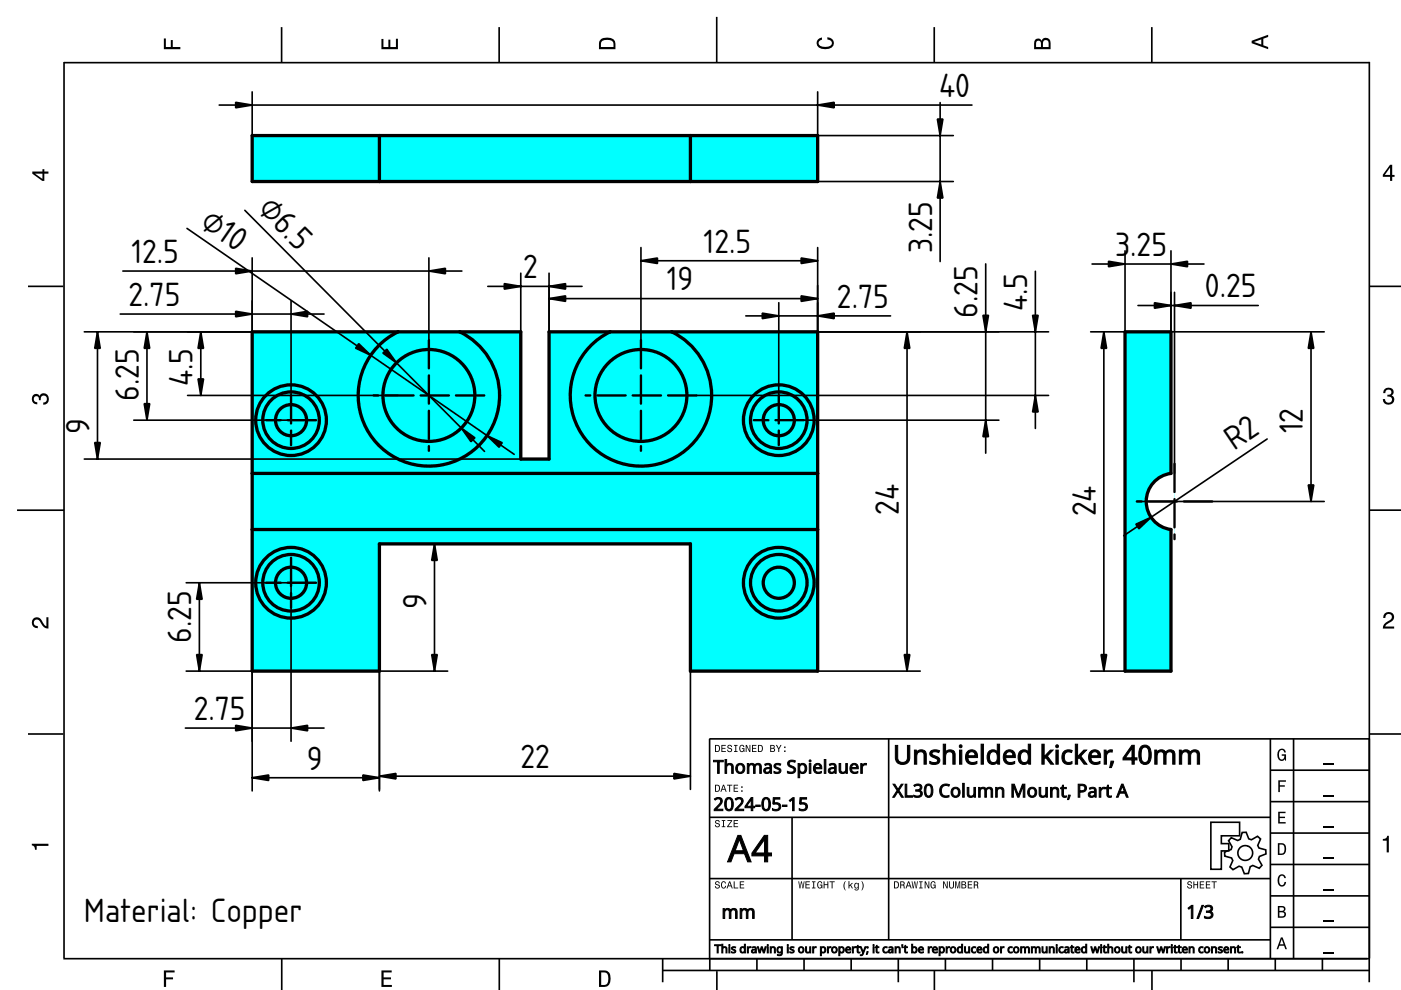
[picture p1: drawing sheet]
<svg xmlns="http://www.w3.org/2000/svg" width="297mm" height="210mm" viewBox="0 0 297 210" stroke-linecap="round" stroke-linejoin="round" font-family="sans-serif">
<defs><g id="words">
<g font-size="6.7">
<text x="199.1" y="20.6">40</text>
<text x="42.2" y="48" transform="rotate(35 42.2 48)">⌀10</text>
<text x="54.4" y="44.6" transform="rotate(45 54.4 44.6)">⌀6.5</text>
<text x="149.2" y="53.6">12.5</text>
<text x="197.6" y="53.7" transform="rotate(-90 197.6 53.7)">3.25</text>
<text x="27.9" y="55.7">12.5</text>
<text x="110.9" y="59">2</text>
<text x="236.4" y="54.3">3</text>
<text x="239.6" y="54.3">.25</text>
<text x="27.3" y="64.9">2.75</text>
<text x="141.3" y="61.6">19</text>
<text x="177.5" y="65.3">2.75</text>
<text x="217.8" y="66" transform="rotate(-90 217.8 66)">4.5</text>
<text x="255.5" y="63.1">0.25</text>
<text x="207.3" y="67.4" transform="rotate(-90 207.3 67.4)">6.25</text>
<text x="40.8" y="81.9" transform="rotate(-90 40.8 81.9)">4.5</text>
<text x="29.4" y="84.9" transform="rotate(-90 29.4 84.9)">6.25</text>
<text x="18.9" y="92" transform="rotate(-90 18.9 92)">9</text>
<text x="261.7" y="95.7" transform="rotate(-34 261.7 95.7)">R2</text>
<text x="276.2" y="91.9" transform="rotate(-90 276.2 91.9)">12</text>
<text x="190.6" y="109.1" transform="rotate(-90 190.6 109.1)">24</text>
<text x="232.3" y="109.5" transform="rotate(-90 232.3 109.5)">24</text>
<text x="90.4" y="129.2" transform="rotate(-90 90.4 129.2)">9</text>
<text x="40.5" y="136.3" transform="rotate(-90 40.5 136.3)">6.25</text>
<text x="41.1" y="152.6">2.75</text>
<text x="65" y="163.2">9</text>
<text x="110.3" y="162.8">22</text>
<text x="17.8" y="195.5">Material: Copper</text>
</g>
</g></defs>
<g fill="none" stroke="#000" stroke-width=".35">
<path d="M13.6 13.3h276.8M13.6 13.1v190M59.7 5.7v7.6M105.8 5.7v7.6M152 3.6v9.7M198.1 5.7v7.6M244.2 5.7v7.6M290.3 13.1v195.2M5.9 60.7h7.5M290.4 60.7h6.7M3.6 108.2h10M290.4 108.2h6.7"/>
<path d="M5.9 155.6h7.5M150.4 156.7h140M150.4 156.7v46.6M188.4 156.6v42.7M269.3 156.6v46.7M274.3 156.6v46.7M290.4 155.6h6.7M150.4 173.3h119M167.9 173.3v26M269.3 176.6h21.1M269.3 170h21.1M269.3 163.3h21.1"/>
<path d="M150.4 199.3h119M150.4 186.3h119M250.4 186.3v13M269.3 196.6h21.1M269.3 189.9h21.1M269.3 183.3h21.1M13.4 203.3h277M59.7 203.3v6.7M105.9 203.3v6.7M140.5 205.8h149.9M140.5 203.3v5M150.5 203.3v2.5"/>
<path d="M152 205.9v4.1M160.5 203.3v2.5M170.5 203.3v2.5M180.5 203.3v2.5M190.5 203.3v5M198.1 205.7v4.3M200.4 203.3v2.5M210.4 203.3v2.5M220.4 203.3v2.5M230.4 203.3v2.5M240.4 203.3v5M244.2 205.7v4.3"/>
<path d="M250.4 203.3v2.5M260.4 203.3v2.5M270.4 203.3v2.5M280.4 203.3v2.5"/>
</g>
<g fill="#000">
<path d="M34.7 8.2h.5v1.8h1v-1.5h.4v1.5h1.6v.4h-3.5z" fill-rule="evenodd"/>
<path d="M80.9 8.3h.4v1.7h1v-1.6h.5v1.6h1.1v-1.8h.5v2.2h-3.5z" fill-rule="evenodd"/>
<path d="M127.4 8.3a2.19 2.19 0 0 0-.4 2.1h3.5v-1.1a1.42 1.42 0 0 0-1.8-1.3zM127.7 8.7a2.14 2.14 0 0 1 2.3 .2l.1 1.1h-2.7l.1-1.1z" fill-rule="evenodd"/>
<path d="M173.4 8.4l.9-.5v.5a.7 .7 0 0 0-.7 .5 .7 .7 0 0 0 .3 .8 1.69 1.69 0 0 0 2.5-.6 .9 .9 0 0 0-1-.7v-.5a1.24 1.24 0 0 1 1.4 1 1.24 1.24 0 0 1-1 1.4 2.22 2.22 0 0 1-2.5-.6l-.2-.6z" fill-rule="evenodd"/>
<path d="M219.5 8.4l-.3 .8v1.2h3.5v-1.3a.98 .98 0 0 0-.7-1.1 .98 .98 0 0 0-1.1 .6 .83 .83 0 0 0-1.4-.2zM219.8 8.8a.54 .54 0 0 1 .6-.1 .54 .54 0 0 1 .3 .6v.7h-1zM221.3 8.7a.62 .62 0 0 1 .7-.2 .62 .62 0 0 1 .3 .7v.8h-1.2z" fill-rule="evenodd"/>
<path d="M265.4 8.6v.6l3.5 1.2v-.4l-1.1-.4v-1.4l1.1-.4v-.4zM265.9 8.9l1.5-.5v1z" fill-rule="evenodd"/>
<path d="M6.8 36.4v.4l2.2 1.6h.4v-1.6h.9v-.4h-.9v-.5h-.4v.5zM7.4 36.8h1.6v1.1z" fill-rule="evenodd"/>
<path d="M294.7 34.9l-1.5 2.1v.5h1.5v.9h.5v-.9h.5v-.4h-.5v-2.2zM294.7 35.5v1.6h-1.1z" fill-rule="evenodd"/>
<path d="M7 83.8a.86 .86 0 0 1 1.4 .1 1.06 1.06 0 0 1 1.3-.5 1.06 1.06 0 0 1 .7 1.2 1.1 1.1 0 0 1-1.2 1.2v-.4a.71 .71 0 0 0 .7-1 .71 .71 0 0 0-1.2-.1l-.1 .6h-.4a.61 .61 0 0 0-.2-.8 .61 .61 0 0 0-.8 .2 .61 .61 0 0 0 .1 .8l.6 .2v.4a1.15 1.15 0 0 1-1.1-.6 1.15 1.15 0 0 1 .2-1.3z" fill-rule="evenodd"/>
<path d="M293.6 82.5a1.08 1.08 0 0 1 1.3-.2 1.08 1.08 0 0 1 .5 1.3l-.3 .2a1.06 1.06 0 0 1 .5 1.3 1.06 1.06 0 0 1-1.2 .7 1.1 1.1 0 0 1-1.2-1.2h.4a.71 .71 0 0 0 1 .8 .71 .71 0 0 0 .1-1.3h-.6v-.4a.61 .61 0 0 0 .8-.3 .61 .61 0 0 0-.2-.8 .61 .61 0 0 0-.8 .2l-.2 .5h-.4z" fill-rule="evenodd"/>
<path d="M7 131.2a1.22 1.22 0 0 1 2 .7l.4 .6 .4 .3v-1.9h.5v2.4a1.8 1.8 0 0 1-1.8-1.4 .71 .71 0 0 0-.8-.5 .71 .71 0 0 0-.5 .8 .71 .71 0 0 0 .8 .5v.5a1.18 1.18 0 0 1-1.2-.7 1.18 1.18 0 0 1 .2-1.3z" fill-rule="evenodd"/>
<path d="M293.6 130.1a1.18 1.18 0 0 1 1.9 .3 1.18 1.18 0 0 1-1 1.6l-.5 .4-.3 .4h1.9v.5h-2.4a1.8 1.8 0 0 1 1.4-1.8 .71 .71 0 0 0 .5-.8 .71 .71 0 0 0-.9-.5 .71 .71 0 0 0-.5 .8h-.4z" fill-rule="evenodd"/>
<path d="M151.6 157.9v1.5h.5a.77 .77 0 0 0 .6-.7 .77 .77 0 0 0-.6-.8zM151.8 158.1a.57 .57 0 0 1 .6 .6 .57 .57 0 0 1-.6 .6zM152.9 157.9v1.5h1v-.1h-.8v-.5h.7v-.2h-.7v-.5h.8v-.2zM154.3 158a.53 .53 0 0 0 0 .7 .53 .53 0 0 0 .6 .1 .32 .32 0 0 1-.2 .5 .32 .32 0 0 1-.3-.4h-.2a.5 .5 0 0 0 .6 .6 .5 .5 0 0 0 .2-.9l-.4-.1a.28 .28 0 0 1-.1-.3 .28 .28 0 0 1 .3-.2 .28 .28 0 0 1 .2 .4h.2a.51 .51 0 0 0-.3-.5 .51 .51 0 0 0-.6 .1zM155.6 157.9v.2h.3v1.2h-.3v.1h.8v-.1h-.3v-1.2h.3v-.2zM156.9 158.1a.81 .81 0 0 0 .5 1.4l.3-.3 .1 .2v-.8h-.5v.2h.3l-.2 .5a.6 .6 0 0 1-.5-.6 .6 .6 0 0 1 .5-.6l.2 .3h.2l-.1-.4a.53 .53 0 0 0-.8 .1zM158.1 157.9v1.5h.2v-1.2l.6 1.2h.2v-1.5h-.2v1.3l-.6-1.3zM159.4 157.9v1.5h1v-.1h-.8v-.5h.7v-.2h-.7v-.5h.8v-.2zM160.7 157.9v1.5h.5a.77 .77 0 0 0 .6-.7 .77 .77 0 0 0-.6-.8zM160.9 158.1a.57 .57 0 0 1 .6 .6 .57 .57 0 0 1-.6 .6zM163.3 157.9v1.5h.6a.42 .42 0 0 0 .4-.3 .42 .42 0 0 0-.2-.5l.2-.2-.1-.4zM163.5 158.1h.3a.23 .23 0 0 1 .3 .3 .23 .23 0 0 1-.3 .2h-.3zM163.5 158.7h.3a.26 .26 0 0 1 .3 .3 .26 .26 0 0 1-.3 .3h-.3zM164.5 157.9l.5 .9v.6h.2v-.6l.5-.9h-.2l-.4 .8-.4-.8zM166.3 159.1v.3h.2v-.3zM166.3 158.3v.3h.2v-.3z" fill-rule="evenodd"/>
<path d="M6.7 178.9h3.6v.5h-2.5v.8h-.4a.77 .77 0 0 0-.7-1z" fill-rule="evenodd"/>
<path d="M151.7 174a.53 .53 0 0 0 0 .6 .53 .53 0 0 0 .6 .2 .32 .32 0 0 1-.2 .5 .32 .32 0 0 1-.3-.4h-.2a.5 .5 0 0 0 .6 .5 .5 .5 0 0 0 .2-.8l-.4-.1a.28 .28 0 0 1-.1-.4 .28 .28 0 0 1 .3-.1 .28 .28 0 0 1 .2 .3h.2a.51 .51 0 0 0-.3-.4 .51 .51 0 0 0-.6 .1zM153 173.9v.2h.3v1.1h-.3v.2h.8v-.2h-.3v-1.1h.3v-.2zM154.2 173.9v.2h.8l-.8 1.3h1v-.2h-.8l.8-1.3zM155.5 173.9v1.5h1v-.2h-.8v-.5h.7v-.2h-.7v-.4h.8v-.2z" fill-rule="evenodd"/>
<path d="M151.6 166.4v1.5h.5a.77 .77 0 0 0 .6-.8 .77 .77 0 0 0-.6-.7zM151.8 166.6a.57 .57 0 0 1 .6 .5 .57 .57 0 0 1-.6 .6zM153.3 166.4l-.6 1.5h.2l.2-.5h.6l.2 .5h.2l-.6-1.5zM153.4 166.6l.2 .7h-.4zM154.1 166.4v.2h.5v1.3h.2v-1.3h.5v-.2zM155.5 166.4v1.5h1v-.2h-.8v-.5h.7v-.2h-.7v-.4h.8v-.2zM157.2 167.6v.3h.2v-.3zM157.2 166.7v.3h.2v-.3z" fill-rule="evenodd"/>
<path d="M271 172.1h1.6v.3h-1.3v.8h1.1v.3h-1.1v.8h1.3v.3h-1.6z" fill-rule="evenodd"/>
<path d="M271 165.4h1.6v.3h-1.2v.8h1v.3h-1v1.1h-.4z" fill-rule="evenodd"/>
<path d="M270.9 178.8v2.5h.9a1.37 1.37 0 0 0 .7-2.2 1.56 1.56 0 0 0-1.6-.3zM271.3 179.1a.98 .98 0 0 1 1.1 .7 .98 .98 0 0 1-.7 1.2h-.4z" fill-rule="evenodd"/>
<path d="M271.1 159.1a.85 .85 0 0 1 .9-.4 .85 .85 0 0 1 .6 .8h-.3l-.1-.2a.49 .49 0 0 0-.4-.3 .49 .49 0 0 0-.5 .3 1.2 1.2 0 0 0 .5 1.7 .66 .66 0 0 0 .5-.8h-.5v-.3h.9v1.4h-.2l-.1-.4-.3 .4a.85 .85 0 0 1-1.2-.7v-1.1z" fill-rule="evenodd"/>
<path d="M151.7 187a.53 .53 0 0 0 0 .6 .53 .53 0 0 0 .6 .2 .32 .32 0 0 1-.2 .5 .32 .32 0 0 1-.3-.4h-.2a.5 .5 0 0 0 .6 .5 .5 .5 0 0 0 .2-.8l-.4-.1a.28 .28 0 0 1-.1-.4 .28 .28 0 0 1 .3-.1 .28 .28 0 0 1 .2 .3h.2a.51 .51 0 0 0-.3-.4 .51 .51 0 0 0-.6 .1zM153 187l-.1 .3a.67 .67 0 0 0 0 .8 .67 .67 0 0 0 .9 .2l.2-.5h-.3l-.2 .4a.6 .6 0 0 1-.4-.6 .6 .6 0 0 1 .4-.6l.2 .3h.2l-.1-.3a.5 .5 0 0 0-.8 0zM154.6 186.9l-.6 1.5h.2l.2-.5h.6l.2 .5h.2l-.6-1.5zM154.7 187.1l.2 .6h-.4zM155.6 186.9v1.5h.9v-.2h-.7v-1.3zM156.8 186.9v1.5h1v-.2h-.8v-.5h.7v-.2h-.7v-.4h.8v-.2z" fill-rule="evenodd"/>
<path d="M169.3 186.9l.2 1.5h.2l.2-1.3 .2 1.3h.2l.3-1.5h-.2l-.2 1.2-.2-1.2h-.2l-.2 1.2-.2-1.2zM170.8 186.9v1.5h.9v-.2h-.7v-.5h.6v-.2h-.6v-.5h.7v-.1zM172.1 186.9v.1h.3v1.2h-.3v.2h.8v-.2h-.3v-1.2h.3v-.1zM173.4 187a.81 .81 0 0 0 .5 1.4l.3-.2 .2 .2v-.8h-.6v.1h.4l-.2 .5a.6 .6 0 0 1-.5-.6 .6 .6 0 0 1 .4-.6l.2 .3h.2l-.1-.3a.53 .53 0 0 0-.8 0zM174.6 186.9v1.5h.2v-.7h.6v.7h.2v-1.5h-.2v.6h-.6v-.6zM175.9 186.9v.1h.4v1.4h.2v-1.4h.5v-.1zM179.2 186.8a1.35 1.35 0 0 0 .1 2 1.84 1.84 0 0 1 0-2zM179.9 186.8v1.6h.2v-.4l.2-.2 .3 .6h.2l-.4-.8 .5-.4h-.3l-.5 .5v-.9zM181.2 187.3a.59 .59 0 0 0-.1 .7 .59 .59 0 0 0 .6 .4l.2-.2a.31 .31 0 0 1-.1 .4 .31 .31 0 0 1-.5-.1h-.1a.47 .47 0 0 0 .5 .3 .47 .47 0 0 0 .4-.5v-1.1h-.2v.2l-.3-.2zM181.4 187.4h.1a.42 .42 0 0 1 .4 .4 .42 .42 0 0 1-.4 .4l-.2-.2zM182.6 186.8a1.85 1.85 0 0 1 0 2 1.22 1.22 0 0 0 0-2z" fill-rule="evenodd"/>
<path d="M189.5 186.9v1.5h.5a.77 .77 0 0 0 .6-.8 .77 .77 0 0 0-.6-.7zM189.7 187a.57 .57 0 0 1 .7 .6 .57 .57 0 0 1-.7 .6zM190.9 186.9v1.5h.2v-.7a.45 .45 0 0 1 .5 .1 .45 .45 0 0 1 0 .6l.3-.1-.3-.7a.41 .41 0 0 0 .2-.5 .41 .41 0 0 0-.4-.2zM191.1 187h.2a.26 .26 0 0 1 .3 .3 .26 .26 0 0 1-.3 .2h-.2zM192.5 186.9l-.5 1.5h.2l.1-.5h.6l.2 .5h.2l-.5-1.5zM192.6 187.1l.3 .6h-.5zM193.3 186.9l.2 1.5h.2l.2-1.3 .3 1.3h.1l.3-1.5h-.2l-.2 1.2-.2-1.2h-.2l-.2 1.2-.1-1.2zM194.9 186.9v.1h.2v1.2h-.2v.2h.7v-.2h-.3v-1.2h.3v-.1zM196.1 186.9v1.5h.1v-1.3l.6 1.3h.2v-1.5h-.1v1.2l-.6-1.2zM197.4 187a.81 .81 0 0 0 .6 1.4l.2-.2 .2 .2v-.8h-.6v.1h.4l-.2 .5a.6 .6 0 0 1-.5-.6 .6 .6 0 0 1 .5-.6l.1 .3h.3l-.2-.3a.53 .53 0 0 0-.8 0zM199.9 186.9v1.5h.2v-1.3l.6 1.3h.2v-1.5h-.1v1.2l-.6-1.2zM201.2 186.9v.9a.52 .52 0 0 0 .5 .6 .52 .52 0 0 0 .6-.6v-.9h-.2v.9a.33 .33 0 0 1-.4 .4 .33 .33 0 0 1-.3-.4v-.9zM202.5 186.9v1.5h.2v-1.4l.2 1.4h.2l.3-1.4v1.4h.2v-1.5h-.3l-.3 1.3-.2-1.3zM203.8 186.9v1.5h.6a.42 .42 0 0 0 .5-.3 .42 .42 0 0 0-.3-.5l.2-.3-.1-.3zM204 187h.4a.23 .23 0 0 1 .2 .3 .23 .23 0 0 1-.3 .2h-.3zM204 187.7h.4a.26 .26 0 0 1 .3 .2 .26 .26 0 0 1-.3 .3h-.4zM205.2 186.9v1.5h.9v-.2h-.7v-.5h.7v-.2h-.7v-.5h.7v-.1zM206.5 186.9v1.5h.2v-.7a.45 .45 0 0 1 .5 .1 .45 .45 0 0 1 0 .6l.3-.1-.3-.7a.41 .41 0 0 0 .2-.5 .41 .41 0 0 0-.4-.2zM206.7 187h.2a.25 .25 0 0 1 .3 .3 .25 .25 0 0 1-.3 .2h-.2z" fill-rule="evenodd"/>
<path d="M251.9 187a.53 .53 0 0 0 0 .6 .53 .53 0 0 0 .6 .2 .32 .32 0 0 1-.3 .5 .32 .32 0 0 1-.3-.4h-.2a.5 .5 0 0 0 .7 .5 .5 .5 0 0 0 .1-.8l-.4-.1a.28 .28 0 0 1-.1-.4 .28 .28 0 0 1 .4-.1 .28 .28 0 0 1 .1 .3h.2a.51 .51 0 0 0-.3-.4 .51 .51 0 0 0-.5 .1zM253 186.9v1.5h.2v-.7h.6v.7h.2v-1.5h-.2v.6h-.6v-.6zM254.4 186.9v1.5h.9v-.2h-.7v-.5h.6v-.2h-.6v-.4h.7v-.2zM255.7 186.9v1.5h.9v-.2h-.7v-.5h.6v-.2h-.6v-.4h.7v-.2zM256.9 186.9v.2h.4v1.3h.2v-1.3h.5v-.2z" fill-rule="evenodd"/>
<path d="M270.9 192.1v2.5h1a.7 .7 0 0 0 .7-.5 .7 .7 0 0 0-.4-.9 .61 .61 0 0 0 .3-.7 .61 .61 0 0 0-.7-.4zM271.3 192.4h.5a.38 .38 0 0 1 .4 .4 .38 .38 0 0 1-.4 .3h-.5zM271.3 193.4h.5a.44 .44 0 0 1 .5 .4 .44 .44 0 0 1-.5 .5h-.5z" fill-rule="evenodd"/>
<path d="M271.1 185.7a.85 .85 0 0 1 1-.3 .85 .85 0 0 1 .5 .8h-.3l-.1-.2a.47 .47 0 0 0-.4-.3 .47 .47 0 0 0-.4 .2 1.21 1.21 0 0 0 .4 1.8 .64 .64 0 0 0 .5-.7h.4a.89 .89 0 0 1-.8 1 .89 .89 0 0 1-1-.8v-1.1z" fill-rule="evenodd"/>
<path d="M293.2 177.9a.77 .77 0 0 0 .9-.7h.4v3.5h-.5v-2.5h-.8z" fill-rule="evenodd"/>
<path d="M34.7 205.8h2.3v.4h-1.8v1h1.5v.4h-1.5v1.7h-.5z" fill-rule="evenodd"/>
<path d="M80.9 205.8h2.1v.4h-1.7v1h1.6v.4h-1.6v1.2h1.8v.5h-2.2z" fill-rule="evenodd"/>
<path d="M127 205.8v3.5h1.2a1.42 1.42 0 0 0 1.3-1.8 1.38 1.38 0 0 0-1.3-1.7zM127.5 206.2l1 .1a1.89 1.89 0 0 1 0 2.5h-1z" fill-rule="evenodd"/>
<path d="M271.6 198.8l-.9 2.5h.3l.3-.8h1l.2 .8h.4l-1-2.5zM271.8 199.1l.3 1.1h-.7z" fill-rule="evenodd"/>
</g>
<path d="M280.7 175.3h2.1M280.7 168.7h2.1M280.7 162h2.1M280.7 195.3h2.1M280.7 188.6h2.1M280.7 182h2.1M280.7 202h2.1" fill="none" stroke="#000" stroke-width=".25"/>
<g fill="#000" stroke="#000" stroke-width=".21">
<path d="M151.3 161.2h2v.3h-.8v2.5h-.4v-2.5h-.8zM153.7 161h.4l-.1 1.2a.79 .79 0 0 1 .9-.3 .79 .79 0 0 1 .6 .7v1.4h-.4v-1.4a.55 .55 0 0 0-.7-.4 .55 .55 0 0 0-.3 .7v1.1h-.4zM156.2 162.1a1.02 1.02 0 0 1 1.5 .1 1.02 1.02 0 0 1-.1 1.4 1.02 1.02 0 0 1-1.4 .1l-.2-.8zM156.6 162.2a.76 .76 0 0 0-.2 1.1 .76 .76 0 0 0 1 .2 .77 .77 0 0 0 .1-1 .77 .77 0 0 0-.9-.3zM158.4 161.9h.3l.1 .3a.78 .78 0 0 1 1.3 0 .73 .73 0 0 1 .8-.3 .73 .73 0 0 1 .5 .7v1.4h-.3v-1.4a.51 .51 0 0 0-.6-.4 .51 .51 0 0 0-.4 .6v1.2h-.3v-1.4a.51 .51 0 0 0-.7-.4 .51 .51 0 0 0-.3 .7v1.1h-.4zM162.1 162a.87 .87 0 0 1 1.5 .6v1.4h-.3v-.3a.71 .71 0 0 1-1 .3 .71 .71 0 0 1-.3-.9 .71 .71 0 0 1 .9-.4h.4a.57 .57 0 0 0-.4-.6 .57 .57 0 0 0-.7 .2zM162.4 163.1a.46 .46 0 0 0 .3 .7 .46 .46 0 0 0 .5-.5l.1-.3zM164.2 162.1a1.26 1.26 0 0 1 1.3-.1l-.1 .3a.64 .64 0 0 0-1 .2l.2 .1a.8 .8 0 0 1 .9 1.1 1.3 1.3 0 0 1-1.4 .2v-.3a.73 .73 0 0 0 1.1-.2l-.1-.2a.98 .98 0 0 1-1-1zM167.2 161.4a1.49 1.49 0 0 1 1.4-.1l-.1 .3a.72 .72 0 0 0-1.1 .4l.3 .4a.86 .86 0 0 1 1 .9 .86 .86 0 0 1-1.2 .7l-.5-.1v-.4a.82 .82 0 0 0 1.3-.4l-.2-.2a1.12 1.12 0 0 1-1.1-1.2zM169.2 161.9h.3v.3a.86 .86 0 0 1 1.1-.3 .86 .86 0 0 1 .4 1 .88 .88 0 0 1-.4 1 .88 .88 0 0 1-1.1-.2v1.2h-.3zM169.7 162.3a.91 .91 0 0 0 .4 1.4 .84 .84 0 0 0 .6-.8 .84 .84 0 0 0-.6-.8zM171.5 161.3a.25 .25 0 0 1 .5 0 .25 .25 0 0 1-.5 0zM171.6 161.9h.3v2.1h-.3zM172.8 162.1a.89 .89 0 0 1 1.1-.1 .89 .89 0 0 1 .3 1h-1.4a.8 .8 0 0 0 .5 .7 .8 .8 0 0 0 .8-.1v.3a1.13 1.13 0 0 1-1.5-.3 1.13 1.13 0 0 1 .2-1.5zM173 162.3l-.2 .4h1.1a.51 .51 0 0 0-.3-.5 .51 .51 0 0 0-.6 .1zM174.8 161h.3v3h-.3zM175.8 162a.87 .87 0 0 1 1.5 .6v1.4h-.3v-.3a.71 .71 0 0 1-1 .3 .71 .71 0 0 1-.3-.9 .71 .71 0 0 1 .9-.4h.4a.57 .57 0 0 0-.4-.6 .57 .57 0 0 0-.7 .2zM176.1 163.1a.46 .46 0 0 0 .3 .7 .46 .46 0 0 0 .5-.5v-.3zM177.9 161.9h.3v1.3a.55 .55 0 0 0 .7 .5 .55 .55 0 0 0 .4-.7v-1.1h.4v2.1h-.3l-.1-.3a.8 .8 0 0 1-.8 .3 .8 .8 0 0 1-.6-.7zM180.5 162.1a.89 .89 0 0 1 1.1-.1 .89 .89 0 0 1 .4 1h-1.4a.8 .8 0 0 0 .4 .7 .8 .8 0 0 0 .9-.1v.3a1.13 1.13 0 0 1-1.5-.3 1.13 1.13 0 0 1 .1-1.5zM180.7 162.3l-.1 .4h1a.51 .51 0 0 0-.3-.5 .51 .51 0 0 0-.6 .1zM182.5 161.9h.3v.4a.76 .76 0 0 1 .9-.4l-.1 .3a.63 .63 0 0 0-.8 .7v1.1h-.3z"/>
<path d="M151.5 169.4a.93 .93 0 0 1 1.4-.1 .93 .93 0 0 1-.2 1.4l-.8 .9h1.4v.3h-1.9v-.3l.7-.7a.92 .92 0 0 0 .4-1.5h-.4l-.5 .2zM154 169.2a.92 .92 0 0 1 1.1 0 .92 .92 0 0 1 .4 1 1.25 1.25 0 0 1-.9 1.7 1.4 1.4 0 0 1-.9-1.9zM154.2 169.5a1.97 1.97 0 0 0 .2 2.1h.3a1.75 1.75 0 0 0 0-2.2zM155.9 169.4a.93 .93 0 0 1 1.4-.1 .93 .93 0 0 1-.2 1.4l-.8 .9h1.4v.3h-1.9v-.3l.8-.7a.92 .92 0 0 0 .3-1.5h-.4l-.4 .2zM159.3 169.1h.3v1.9h.4v.3h-.4v.6h-.3v-.6h-1.3v-.3zM159.3 169.5l-1 1.5h1zM160.2 170.7h1v.3h-1zM161.9 169.2a.92 .92 0 0 1 1 0 .92 .92 0 0 1 .4 1 1.25 1.25 0 0 1-.9 1.7 1.4 1.4 0 0 1-.8-1.9zM162.1 169.5a1.97 1.97 0 0 0 .1 2.1h.4a1.75 1.75 0 0 0 0-2.2zM164 169.1h1.3v.3h-1.1v.8a.93 .93 0 0 1 1.4 .8 .93 .93 0 0 1-1.3 .9l-.5-.1v-.4a.81 .81 0 0 0 .9 .2 .81 .81 0 0 0 .5-.7 .87 .87 0 0 0-1.2-.4l-.1-.1zM165.9 170.7h.9v.3h-.9zM167.3 169.7l.8-.6h.3v2.8h-.4l.1-2.4-.6 .4zM169.6 169.1h1.4v.3h-1.1l-.1 .8a.93 .93 0 0 1 1.4 .8 .93 .93 0 0 1-1.2 .9l-.5-.1v-.4a.81 .81 0 0 0 .8 .2 .81 .81 0 0 0 .5-.7 .87 .87 0 0 0-1.1-.4l-.2-.1z"/>
<path d="M189.3 166.3h.4l.7 1.1 .7-1.1h.4l-.9 1.3 .9 1.4h-.4l-.7-1.2-.7 1.2h-.4l.9-1.4zM191.9 166.3h.4v2.4h1.2v.3h-1.6zM193.7 166.5a.96 .96 0 0 1 1.1-.3 .96 .96 0 0 1 .6 .9l-.1 .3-.4 .2a.78 .78 0 0 1 .6 .9 .78 .78 0 0 1-1 .6l-.8-.2v-.3a.84 .84 0 0 0 .9 .2 .84 .84 0 0 0 .6-.7l-.4-.3-.6-.1v-.2a.6 .6 0 0 0 .7-.1 .6 .6 0 0 0 .1-.8l-.6-.1-.5 .2zM196.3 166.4a.92 .92 0 0 1 1.1 0 .92 .92 0 0 1 .4 .9 1.25 1.25 0 0 1-.9 1.8 1.4 1.4 0 0 1-.9-2zM196.5 166.6a1.97 1.97 0 0 0 .2 2.1h.4a1.75 1.75 0 0 0 0-2.2zM199.6 166.5l.4-.2 .8-.1 .5 .2-.1 .3a1.1 1.1 0 0 0-1.6 1 1.1 1.1 0 0 0 1.6 1v.3a1.45 1.45 0 0 1-1.8-.6 1.45 1.45 0 0 1 .2-1.9zM201.9 167.2a1.02 1.02 0 0 1 1.4 .1 1.02 1.02 0 0 1 0 1.4 1.02 1.02 0 0 1-1.4 0l-.3-.7zM202.3 167.3a.76 .76 0 0 0-.3 1 .76 .76 0 0 0 1.1 .3 .77 .77 0 0 0 .1-1 .77 .77 0 0 0-.9-.3zM204.1 166.1h.3v2.9h-.3zM205.1 167h.3v1.3a.55 .55 0 0 0 .7 .5 .55 .55 0 0 0 .4-.8v-1h.3v2h-.3v-.2a.8 .8 0 0 1-.9 .2 .8 .8 0 0 1-.5-.7zM207.5 167h.3v.2a.78 .78 0 0 1 1.3 .1 .73 .73 0 0 1 .8-.4 .73 .73 0 0 1 .6 .8v1.3h-.4v-1.3a.51 .51 0 0 0-.6-.5 .51 .51 0 0 0-.4 .7v1.1h-.3v-1.3a.51 .51 0 0 0-.6-.5 .51 .51 0 0 0-.4 .8v1h-.3zM211.1 167h.3v.2a.79 .79 0 0 1 .9-.2 .79 .79 0 0 1 .5 .7v1.3h-.3v-1.3a.55 .55 0 0 0-.7-.5 .55 .55 0 0 0-.4 .8v1h-.3zM214.5 166.3h.6l.8 2.2 .9-2.2h.5v2.7h-.3v-2.4l-1 2.4h-.2l-1-2.4 .1 2.4h-.4zM218.1 167.2a1.02 1.02 0 0 1 1.4 .1 1.02 1.02 0 0 1 0 1.4 1.02 1.02 0 0 1-1.4 0l-.2-.7zM218.5 167.3a.76 .76 0 0 0-.2 1 .76 .76 0 0 0 1 .3 .77 .77 0 0 0 .1-1 .77 .77 0 0 0-.9-.3zM220.3 167h.4v1.3a.55 .55 0 0 0 .6 .5 .55 .55 0 0 0 .4-.8v-1h.4v2h-.3l-.1-.2a.8 .8 0 0 1-.8 .2 .8 .8 0 0 1-.6-.7zM222.7 167h.3v.2a.79 .79 0 0 1 .9-.2 .79 .79 0 0 1 .6 .7v1.3h-.4v-1.3a.55 .55 0 0 0-.6-.5 .55 .55 0 0 0-.4 .8v1h-.4zM225.3 166.5h.2v.5h.6v.2h-.6v1.2a.42 .42 0 0 0 .6 .3l-.1 .3a.64 .64 0 0 1-.9-.6v-1.2h-.3v-.1l.3-.2zM226.5 168.6h.4l-.3 .9h-.3zM228.6 166.3h.7a.87 .87 0 0 1 1.1 .9 .87 .87 0 0 1-1.1 .8h-.4v1h-.3zM228.9 166.6v1.1a.68 .68 0 0 0 .8-.1 .68 .68 0 0 0 .2-.8l-.4-.2zM231 167.1a.87 .87 0 0 1 1.4 .5v1.4h-.2l-.1-.3a.71 .71 0 0 1-.9 .4 .71 .71 0 0 1-.4-.9 .71 .71 0 0 1 .9-.4h.4a.57 .57 0 0 0-.4-.6 .57 .57 0 0 0-.6 .2zM231.2 168.2a.46 .46 0 0 0 .3 .7 .46 .46 0 0 0 .6-.5v-.4zM233.1 167h.2l.1 .3a.76 .76 0 0 1 .9-.4l-.1 .3a.63 .63 0 0 0-.8 .7v1.1h-.3zM234.8 166.5h.2v.5h.6v.2h-.6v1.2a.42 .42 0 0 0 .6 .3v.3a.64 .64 0 0 1-.9-.6v-1.2h-.3v-.1l.3-.2zM237.8 166.3h.3l1.1 2.7h-.4l-.3-.8h-1.1l-.3 .8h-.4zM238 166.6l-.5 1.3h.9z"/>
<path d="M189.8 158h.5v2.6a1.03 1.03 0 0 0 1.1 1 1.03 1.03 0 0 0 1-1v-2.6h.5v2.6a1.53 1.53 0 0 1-1.5 1.5 1.53 1.53 0 0 1-1.6-1.5zM193.9 159h.4v.4a1.14 1.14 0 0 1 1.3-.4 1.14 1.14 0 0 1 .8 1.1v1.9h-.5v-1.9a.8 .8 0 0 0-1-.7 .8 .8 0 0 0-.5 1.1v1.5h-.5zM197.3 159.3a1.88 1.88 0 0 1 1.9-.1l-.2 .4a.85 .85 0 0 0-1.4 .3l.6 .3a.96 .96 0 0 1 .9 .6 .96 .96 0 0 1-.2 1.1 2.1 2.1 0 0 1-1.8 0v-.5l.3 .2a.86 .86 0 0 0 1.4-.5l-.6-.4a1 1 0 0 1-.9-1.4zM200 157.8h.5v1.6a1.14 1.14 0 0 1 1.2-.4 1.14 1.14 0 0 1 .8 1.1v1.9h-.5v-1.9a.8 .8 0 0 0-1-.7 .8 .8 0 0 0-.5 1.1v1.5h-.5zM203.4 158.2a.31 .31 0 0 1 .6 0 .31 .31 0 0 1-.6 0zM203.4 159h.5v3h-.5zM205.1 159.3a1.29 1.29 0 0 1 1.6-.1 1.29 1.29 0 0 1 .6 1.4h-2.1a1.12 1.12 0 0 0 1.8 .9h.1v.4a1.63 1.63 0 0 1-2.2-.4 1.63 1.63 0 0 1 .2-2.2zM205.5 159.6l-.3 .6h1.5a.74 .74 0 0 0-.4-.8 .74 .74 0 0 0-.8 .2zM208 157.8h.5v4.2h-.5zM209.6 159.4a1.24 1.24 0 0 1 1.9 0l-.1-1.6h.5v4.2h-.4v-.4a1.25 1.25 0 0 1-1.6 .3 1.25 1.25 0 0 1-.6-1.4l.1-.6zM210.1 159.5a1.48 1.48 0 0 0 .2 2.1 .87 .87 0 0 0 .9-.2 .87 .87 0 0 0 .2-.9 .87 .87 0 0 0-.2-.9 .87 .87 0 0 0-1.1-.1zM213.2 159.3a1.29 1.29 0 0 1 1.5-.1 1.29 1.29 0 0 1 .6 1.4h-2.1a1.12 1.12 0 0 0 1.8 .9h.1v.4a1.63 1.63 0 0 1-2.1-.4 1.63 1.63 0 0 1 .2-2.2zM213.5 159.6l-.3 .6h1.6a.74 .74 0 0 0-.4-.8 .74 .74 0 0 0-.9 .2zM216.2 159.4a1.24 1.24 0 0 1 1.8 0v-1.6h.5v4.2h-.4l-.1-.4a1.25 1.25 0 0 1-1.5 .3 1.25 1.25 0 0 1-.6-1.4v-.6zM216.7 159.5a1.48 1.48 0 0 0 .2 2.1 .87 .87 0 0 0 .9-.2 .87 .87 0 0 0 .2-.9 .87 .87 0 0 0-.3-.9 .87 .87 0 0 0-1-.1zM220.9 157.8h.5v2.7l1.3-1.5h.6l-1.2 1.3 1.3 1.7h-.6l-1.1-1.4-.3 .3v1.1h-.5zM223.8 158.2a.31 .31 0 0 1 .6 0 .31 .31 0 0 1-.6 0zM223.9 159h.5v3h-.5zM225.6 159.3a1.74 1.74 0 0 1 1.7-.2l-.1 .4a1.04 1.04 0 0 0-1.3 .1 1.04 1.04 0 0 0-.2 1.3 .99 .99 0 0 0 1.6 .6v.4a1.5 1.5 0 0 1-1.8-.2 1.5 1.5 0 0 1-.3-1.8zM228 157.8h.5v2.7l1.3-1.5h.6l-1.3 1.3 1.3 1.7h-.6l-1-1.4-.3 .3v1.1h-.5zM231.2 159.3a1.29 1.29 0 0 1 1.6-.1 1.29 1.29 0 0 1 .5 1.4h-2a1.12 1.12 0 0 0 1.8 .9h.1v.4a1.63 1.63 0 0 1-2.2-.4 1.63 1.63 0 0 1 .2-2.2zM231.6 159.6l-.3 .6h1.5a.74 .74 0 0 0-.4-.8 .74 .74 0 0 0-.8 .2zM234.1 159h.4l.1 .6a1.11 1.11 0 0 1 1.3-.6l-.1 .5-.2-.1a.9 .9 0 0 0-1 1v1.6h-.5zM235.5 161.4h.6l-.5 1.3h-.3zM240 158h.5v2.7h.6v.4h-.6v.9h-.5v-.9h-1.9v-.4zM240 158.5l-1.4 2.2h1.4zM242 158.2a1.33 1.33 0 0 1 1.5 0 1.33 1.33 0 0 1 .6 1.4 2.09 2.09 0 0 1-1 2.5 1.36 1.36 0 0 1-1.6-1.6 2.78 2.78 0 0 1 .5-2.3zM242.3 158.6a3.3 3.3 0 0 0 0 2.9 .88 .88 0 0 0 1-.1 .88 .88 0 0 0 .3-1v-.8a.88 .88 0 0 0-.3-1 .88 .88 0 0 0-1 0zM244.8 159h.4l.1 .4a1.13 1.13 0 0 1 1.9 .1 1.06 1.06 0 0 1 1.2-.5 1.06 1.06 0 0 1 .7 1.1v1.9h-.5v-1.9a.73 .73 0 0 0-.8-.7 .73 .73 0 0 0-.6 1v1.6h-.5v-1.9a.74 .74 0 0 0-.9-.7 .74 .74 0 0 0-.5 1.1v1.5h-.5zM250 159h.4l.1 .4a1.13 1.13 0 0 1 1.9 .1 1.06 1.06 0 0 1 1.2-.5 1.06 1.06 0 0 1 .7 1.1v1.9h-.5v-1.9a.73 .73 0 0 0-.8-.7 .73 .73 0 0 0-.6 1v1.6h-.5v-1.9a.74 .74 0 0 0-.9-.7 .74 .74 0 0 0-.5 1.1v1.5h-.5z"/>
<path d="M153.3 192.6h.3v.3a.78 .78 0 0 1 1.3 .1 .73 .73 0 0 1 .9-.4 .73 .73 0 0 1 .5 .8v1.3h-.4v-1.3a.51 .51 0 0 0-.6-.5 .51 .51 0 0 0-.3 .7v1.1h-.4v-1.3a.51 .51 0 0 0-.6-.5 .51 .51 0 0 0-.3 .7v1.1h-.4zM156.9 192.6h.3l.1 .3a.78 .78 0 0 1 1.2 .1 .73 .73 0 0 1 .9-.4 .73 .73 0 0 1 .5 .8v1.3h-.3v-1.3a.51 .51 0 0 0-.6-.5 .51 .51 0 0 0-.4 .7v1.1h-.4v-1.3a.51 .51 0 0 0-.6-.5 .51 .51 0 0 0-.3 .7v1.1h-.4z"/>
<path d="M156.4 177.1h.7l2.1 5.6h-.7l-.7-1.7h-2.2l-.6 1.7h-.7zM156.7 177.9l-.8 2.5h1.7zM162 177.1h.8v3.7h.8v.7h-.8v1.2h-.7v-1.2h-2.7v-.6zM162.1 177.9l-2 2.9h2z"/>
<path d="M251.9 192.5l.7-.5h.3v2.7h-.3v-2.4l-.5 .5zM254.8 192h.4l-1.1 2.7h-.3zM255.4 192.2a.96 .96 0 0 1 1-.3 .96 .96 0 0 1 .7 .9l-.2 .2-.4 .3a.78 .78 0 0 1 .6 .9 .78 .78 0 0 1-1 .6l-.7-.2v-.3a.84 .84 0 0 0 .9 .2 .84 .84 0 0 0 .5-.7l-.3-.3-.7-.1v-.2a.6 .6 0 0 0 .7-.1 .6 .6 0 0 0 .1-.8l-.6-.1-.4 .2z"/>
<path d="M151.5 200.3h1.3v.2h-.5v1.5h-.3v-1.5h-.5zM153 200.2h.3l-.1 .7a.5 .5 0 0 1 .6-.2 .5 .5 0 0 1 .3 .5v.8h-.2v-1l-.3-.1-.3 .1v1h-.3zM154.5 200.4a.15 .15 0 0 1 .3 0 .15 .15 0 0 1-.3 0zM154.5 200.7h.3v1.3h-.3zM155.2 200.8h.8l-.1 .2-.2-.1a.25 .25 0 0 0-.3 0 .25 .25 0 0 0-.1 .2l.2 .2a.46 .46 0 0 1 .5 .5 .46 .46 0 0 1-.7 .2h-.2l.1-.2a.35 .35 0 0 0 .3 .1 .35 .35 0 0 0 .3-.3l-.2-.1a.43 .43 0 0 1-.4-.2 .43 .43 0 0 1 0-.5zM157 200.9a.54 .54 0 0 1 .8 0v-.7h.2v1.8h-.1l-.1-.1a.61 .61 0 0 1-.8 0 .61 .61 0 0 1-.1-.9zM157.2 201a.46 .46 0 0 0-.1 .7 .46 .46 0 0 0 .6 .1 .47 .47 0 0 0 .1-.6 .47 .47 0 0 0-.6-.2zM158.4 200.7h.2l.1 .3 .2-.3h.3v.2l-.5 .2v.9h-.3zM159.4 200.8a.57 .57 0 0 1 1 .4v.8l-.2-.1a.45 .45 0 0 1-.6 .2 .45 .45 0 0 1-.3-.6 .45 .45 0 0 1 .6-.2h.3a.36 .36 0 0 0-.3-.4 .36 .36 0 0 0-.4 .1zM159.6 201.5l-.1 .2a.34 .34 0 0 0 .5 .2 .34 .34 0 0 0 .1-.5zM160.6 200.7h.2l.3 1.1 .3-1.1h.2l.3 1.1 .3-1.1h.2l-.3 1.3h-.3l-.3-1-.3 1h-.3zM162.6 200.4a.15 .15 0 0 1 .3 0 .15 .15 0 0 1-.3 0zM162.7 200.7h.2v1.3h-.2zM163.3 200.7h.2v.2a.5 .5 0 0 1 .5-.2 .5 .5 0 0 1 .4 .5v.8h-.2l-.1-1-.2-.1-.3 .1-.1 1h-.2zM164.9 200.9a.53 .53 0 0 1 .8 0v-.2h.2v1.4a.64 .64 0 0 1-.4 .5 .64 .64 0 0 1-.7-.1v-.2a.49 .49 0 0 0 .6 .2 .49 .49 0 0 0 .3-.6 .63 .63 0 0 1-.9-.1 .63 .63 0 0 1 .1-.9zM164.9 201.3a.45 .45 0 0 0 .9 0 .45 .45 0 0 0-.9 0zM166.9 200.4a.15 .15 0 0 1 .3 0 .15 .15 0 0 1-.3 0zM166.9 200.7h.2v1.3h-.2zM167.6 200.8h.8l-.1 .2-.2-.1a.25 .25 0 0 0-.3 0 .25 .25 0 0 0-.1 .2l.2 .2a.46 .46 0 0 1 .5 .5 .46 .46 0 0 1-.8 .2h-.1v-.2a.35 .35 0 0 0 .4 .1 .35 .35 0 0 0 .3-.3l-.2-.1a.43 .43 0 0 1-.4-.2 .43 .43 0 0 1 0-.5zM169.2 201.4a.65 .65 0 0 1 1.3 0 .65 .65 0 0 1-1.3 0zM169.6 201a.44 .44 0 0 0-.1 .7 .44 .44 0 0 0 .7-.1v-.6l-.3-.1zM170.8 200.7h.2v1.1l.3 .1 .3-.1 .1-1.1h.2v1.3h-.2v-.1a.5 .5 0 0 1-.6 .1 .5 .5 0 0 1-.3-.4zM172.3 200.7h.2v.3l.3-.3h.3l-.1 .2-.4 .2-.1 .9h-.2zM173.9 200.7h.2v.2a.6 .6 0 0 1 .8 .1 .6 .6 0 0 1 0 .8 .6 .6 0 0 1-.8 .1v.7h-.2zM174.2 201a.49 .49 0 0 0 0 .6 .49 .49 0 0 0 .5 .2 .47 .47 0 0 0 .2-.6 .47 .47 0 0 0-.7-.2zM175.4 200.7h.2v.3l.3-.3h.3v.2l-.5 .2-.1 .9h-.2zM176.2 201.4a.65 .65 0 0 1 1.3 0 .65 .65 0 0 1-1.3 0zM176.6 201a.44 .44 0 0 0 0 .7 .44 .44 0 0 0 .7-.1l-.1-.6-.3-.1zM177.8 200.7h.2l.1 .2a.6 .6 0 0 1 .7 .1 .6 .6 0 0 1 0 .8 .6 .6 0 0 1-.8 .1l.1 .7h-.3zM178.1 201a.49 .49 0 0 0 0 .6 .49 .49 0 0 0 .5 .2 .47 .47 0 0 0 .2-.6 .47 .47 0 0 0-.7-.2zM179.4 200.9a.56 .56 0 0 1 .7-.1 .56 .56 0 0 1 .3 .6h-.9a.53 .53 0 0 0 .8 .4 .54 .54 0 0 1-.5 .3 .54 .54 0 0 1-.5-.3v-.6zM179.6 201l-.1 .3h.7l-.2-.4zM180.7 200.7h.2v.3l.3-.3h.3l-.1 .2-.4 .2-.1 .9h-.2zM181.8 200.4h.1v.3h.4v.2h-.4v.8l.2 .2h.2a.32 .32 0 0 1-.4 .2 .32 .32 0 0 1-.2-.4v-.8l-.2-.1zM182.4 200.7h.2l.4 1.1 .4-1.1h.2l-.5 1.5a.52 .52 0 0 1-.7 .4v-.2a.38 .38 0 0 0 .5-.4zM183.8 200.9a.16 .16 0 0 1 .3 0 .16 .16 0 0 1-.3 0zM183.8 201.8h.3l-.2 .6h-.2zM185.1 200.4a.13 .13 0 0 1 .2 0 .13 .13 0 0 1-.2 0zM185.1 200.7h.2v1.3h-.2zM185.8 200.4h.2v.3h.3v.2h-.3v.8l.1 .2h.2a.32 .32 0 0 1-.4 .2 .32 .32 0 0 1-.2-.4v-.8l-.1-.1zM187.3 200.9l.3-.2 .5 .1-.1 .2-.1-.1a.48 .48 0 0 0-.5 .6 .48 .48 0 0 0 .7 .3 .45 .45 0 0 1-.4 .3 .45 .45 0 0 1-.5-.3v-.6zM188.4 200.8a.57 .57 0 0 1 1 .4v.8l-.2-.1a.45 .45 0 0 1-.6 .2 .45 .45 0 0 1-.3-.6 .45 .45 0 0 1 .6-.2h.3a.36 .36 0 0 0-.3-.4 .36 .36 0 0 0-.4 .1zM188.6 201.5l-.1 .2a.34 .34 0 0 0 .5 .2 .34 .34 0 0 0 .1-.5zM189.8 200.7h.1l.1 .2a.5 .5 0 0 1 .5-.2 .5 .5 0 0 1 .4 .5v.8h-.3v-1l-.2-.1-.3 .1-.1 1h-.2zM191.2 200.3h.2v.6h-.2zM191.9 200.4h.1v.3h.4v.2h-.4v.8l.1 .2h.3a.32 .32 0 0 1-.4 .2 .32 .32 0 0 1-.2-.4v-.8l-.2-.1zM193.3 200.2h.2v.7a.6 .6 0 0 1 .8 .1 .6 .6 0 0 1 0 .8 .6 .6 0 0 1-.8 .1l-.2 .1zM193.6 201a.47 .47 0 0 0-.1 .6 .47 .47 0 0 0 .6 .2l.1-.2a.49 .49 0 0 0-.3-.7zM194.9 200.9a.56 .56 0 0 1 .7-.1 .56 .56 0 0 1 .2 .6h-.9a.53 .53 0 0 0 .9 .4 .54 .54 0 0 1-.5 .3 .54 .54 0 0 1-.5-.3l-.1-.6zM195 201l-.1 .3h.7l-.2-.4zM196.8 200.7h.2v.3l.3-.3h.2v.2l-.5 .2v.9h-.2zM197.8 200.9a.56 .56 0 0 1 .7-.1 .56 .56 0 0 1 .3 .6h-.9a.53 .53 0 0 0 .8 .4 .54 .54 0 0 1-.5 .3 .54 .54 0 0 1-.5-.3v-.6zM198 201l-.1 .3h.6l-.1-.4zM199.1 200.7h.2v.2a.6 .6 0 0 1 .8 .1 .6 .6 0 0 1 0 .8 .6 .6 0 0 1-.8 .1v.7h-.2zM199.4 201a.49 .49 0 0 0-.1 .6 .49 .49 0 0 0 .6 .2 .47 .47 0 0 0 .1-.6 .47 .47 0 0 0-.6-.2zM200.6 200.7h.2v.3l.3-.3h.3l-.1 .2-.4 .2-.1 .9h-.2zM201.4 201.4a.65 .65 0 0 1 1.3 0 .65 .65 0 0 1-1.3 0zM201.8 201a.44 .44 0 0 0-.1 .7 .44 .44 0 0 0 .7-.1v-.6l-.3-.1zM203.1 200.9a.54 .54 0 0 1 .8 0v-.7h.2v1.8h-.2v-.1a.61 .61 0 0 1-.9 0 .61 .61 0 0 1 0-.9zM203.2 201a.46 .46 0 0 0 0 .7 .46 .46 0 0 0 .6 .1 .47 .47 0 0 0 0-.6 .47 .47 0 0 0-.6-.2zM204.5 200.7h.2v1.1l.3 .1 .3-.1 .1-1.1h.2v1.3h-.2v-.1a.5 .5 0 0 1-.6 .1 .5 .5 0 0 1-.3-.4zM206.1 200.9l.3-.2 .5 .1-.1 .2-.1-.1a.48 .48 0 0 0-.6 .6 .48 .48 0 0 0 .8 .3 .45 .45 0 0 1-.5 .3 .45 .45 0 0 1-.4-.3v-.6zM207.3 200.9a.56 .56 0 0 1 .6-.1 .56 .56 0 0 1 .3 .6h-.9a.53 .53 0 0 0 .9 .4 .54 .54 0 0 1-.5 .3 .54 .54 0 0 1-.5-.3l-.1-.6zM207.4 201l-.1 .3h.7l-.2-.4zM208.6 200.9a.54 .54 0 0 1 .8 0v-.7h.2v1.8h-.2v-.1a.61 .61 0 0 1-.9 0 .61 .61 0 0 1 0-.9zM208.8 201a.46 .46 0 0 0-.1 .7 .46 .46 0 0 0 .6 .1 .47 .47 0 0 0 .1-.6 .47 .47 0 0 0-.6-.2zM210.5 201.4a.65 .65 0 0 1 1.3 0 .65 .65 0 0 1-1.3 0zM210.9 201a.44 .44 0 0 0 0 .7 .44 .44 0 0 0 .6-.1v-.6l-.3-.1zM212.1 200.7h.2v.3l.3-.3h.3v.2l-.5 .2-.1 .9h-.2zM213.9 200.9l.2-.2 .5 .1v.2l-.2-.1a.48 .48 0 0 0-.5 .6 .48 .48 0 0 0 .7 .3 .45 .45 0 0 1-.4 .3 .45 .45 0 0 1-.4-.3l-.1-.6zM214.8 201.4a.65 .65 0 0 1 1.3 0 .65 .65 0 0 1-1.3 0zM215.2 201a.44 .44 0 0 0-.1 .7 .44 .44 0 0 0 .7-.1l-.1-.6-.2-.1zM216.4 200.7h.2v.2a.49 .49 0 0 1 .8 0 .46 .46 0 0 1 .5-.2 .46 .46 0 0 1 .4 .5v.8h-.2l-.1-1-.2-.1-.3 .1-.1 1h-.2v-1l-.4-.1-.2 .3v.8h-.2zM218.7 200.7h.1l.1 .2a.49 .49 0 0 1 .8 0 .46 .46 0 0 1 .5-.2 .46 .46 0 0 1 .3 .5v.8h-.2v-1l-.2-.1-.3 .1-.1 1h-.2v-1l-.4-.1-.2 .3v.8h-.2zM220.9 200.7h.2l.1 1.1 .2 .1 .3-.1 .1-1.1h.2v1.3h-.2v-.1a.5 .5 0 0 1-.5 .1 .5 .5 0 0 1-.4-.4zM222.4 200.7h.2v.2a.5 .5 0 0 1 .6-.2 .5 .5 0 0 1 .3 .5v.8h-.2v-1l-.3-.1-.3 .1-.1 1h-.2zM223.9 200.4a.15 .15 0 0 1 .3 0 .15 .15 0 0 1-.3 0zM223.9 200.7h.2v1.3h-.2zM224.7 200.9l.2-.2 .5 .1v.2l-.2-.1a.48 .48 0 0 0-.5 .6 .48 .48 0 0 0 .7 .3 .45 .45 0 0 1-.4 .3 .45 .45 0 0 1-.4-.3l-.1-.6zM225.8 200.8a.57 .57 0 0 1 .9 .4v.8l-.2-.1a.45 .45 0 0 1-.6 .2 .45 .45 0 0 1-.2-.6 .45 .45 0 0 1 .6-.2h.2a.36 .36 0 0 0-.2-.4 .36 .36 0 0 0-.5 .1zM225.9 201.5l-.1 .2a.34 .34 0 0 0 .5 .2 .34 .34 0 0 0 .2-.5zM227.2 200.4h.1v.3h.4v.2h-.4v.8l.1 .2h.3a.32 .32 0 0 1-.4 .2 .32 .32 0 0 1-.2-.4v-.8l-.2-.1zM228 200.9a.56 .56 0 0 1 .7-.1 .56 .56 0 0 1 .3 .6h-.9a.53 .53 0 0 0 .8 .4 .54 .54 0 0 1-.5 .3 .54 .54 0 0 1-.4-.3l-.1-.6zM228.2 201l-.1 .3h.7l-.2-.4zM229.4 200.9a.54 .54 0 0 1 .8 0v-.7h.2v1.8h-.2v-.1a.61 .61 0 0 1-.9 0 .61 .61 0 0 1 0-.9zM229.6 201a.46 .46 0 0 0-.1 .7 .46 .46 0 0 0 .6 .1 .47 .47 0 0 0 .1-.6 .47 .47 0 0 0-.6-.2zM231.3 200.7h.2l.3 1.1 .3-1.1h.2l.3 1.1 .3-1.1h.2l-.3 1.3h-.3l-.3-1-.3 1h-.3zM233.3 200.4a.15 .15 0 0 1 .3 0 .15 .15 0 0 1-.3 0zM233.4 200.7h.2v1.3h-.2zM234.1 200.4h.1v.3h.4v.2h-.4v.8l.1 .2h.3a.32 .32 0 0 1-.4 .2 .32 .32 0 0 1-.2-.4v-.8l-.2-.1zM234.9 200.2h.2v.7a.5 .5 0 0 1 .5-.2 .5 .5 0 0 1 .4 .5v.8h-.3v-1l-.2-.1-.3 .1-.1 1h-.2zM236.2 201.4a.65 .65 0 0 1 1.3 0 .65 .65 0 0 1-1.3 0zM236.6 201a.44 .44 0 0 0 0 .7 .44 .44 0 0 0 .6-.1v-.6l-.3-.1zM237.8 200.7h.2l.1 1.1 .2 .1 .3-.1 .1-1.1h.2v1.3h-.2v-.1a.5 .5 0 0 1-.5 .1 .5 .5 0 0 1-.4-.4zM239.4 200.4h.2v.3h.3v.2h-.3v.8l.1 .2h.2a.32 .32 0 0 1-.4 .2 .32 .32 0 0 1-.2-.4v-.8l-.1-.1zM240.7 201.4a.65 .65 0 0 1 1.3 0 .65 .65 0 0 1-1.3 0zM241.1 201a.44 .44 0 0 0-.1 .7 .44 .44 0 0 0 .7-.1l-.1-.6-.2-.1zM242.3 200.7h.2v1.1l.3 .1 .3-.1 .1-1.1h.2v1.3h-.2v-.1a.5 .5 0 0 1-.6 .1 .5 .5 0 0 1-.3-.4zM243.8 200.7h.2v.3l.3-.3h.3l-.1 .2-.4 .2-.1 .9h-.2zM245.3 200.7h.2l.2 1.1 .4-1.1h.2l.3 1.1 .3-1.1h.2l-.4 1.3h-.2l-.3-1-.3 1h-.3zM247.3 200.7h.2v.3l.3-.3h.3v.2l-.5 .2v.9h-.3zM248.3 200.4a.15 .15 0 0 1 .3 0 .15 .15 0 0 1-.3 0zM248.3 200.7h.3v1.3h-.3zM249.1 200.4h.1v.3h.4v.2h-.4v.8l.1 .2h.3a.32 .32 0 0 1-.4 .2 .32 .32 0 0 1-.2-.4v-.8l-.2-.1zM249.9 200.4h.2v.3h.3v.2h-.3v.8l.1 .2h.3a.32 .32 0 0 1-.4 .2 .32 .32 0 0 1-.2-.4v-.8l-.2-.1zM250.8 200.9a.56 .56 0 0 1 .7-.1 .56 .56 0 0 1 .3 .6h-.9a.53 .53 0 0 0 .8 .4 .54 .54 0 0 1-.5 .3 .54 .54 0 0 1-.5-.3v-.6zM251 201l-.1 .3h.6l-.1-.4zM252.1 200.7h.2v.2a.5 .5 0 0 1 .5-.2 .5 .5 0 0 1 .4 .5v.8h-.2l-.1-1-.2-.1-.3 .1-.1 1h-.2zM254.3 200.9l.3-.2 .5 .1-.1 .2-.1-.1a.48 .48 0 0 0-.6 .6 .48 .48 0 0 0 .8 .3 .45 .45 0 0 1-.5 .3 .45 .45 0 0 1-.4-.3v-.6zM255.2 201.4a.65 .65 0 0 1 1.3 0 .65 .65 0 0 1-1.3 0zM255.6 201a.44 .44 0 0 0 0 .7 .44 .44 0 0 0 .7-.1l-.1-.6-.3-.1zM256.8 200.7h.2l.1 .2a.5 .5 0 0 1 .5-.2 .5 .5 0 0 1 .3 .5v.8h-.2v-1l-.3-.1-.3 .1v1h-.3zM258.4 200.8h.8l-.1 .2-.2-.1a.25 .25 0 0 0-.3 0 .25 .25 0 0 0-.1 .2l.2 .2a.46 .46 0 0 1 .5 .5 .46 .46 0 0 1-.8 .2h-.1l.1-.2a.35 .35 0 0 0 .3 .1 .35 .35 0 0 0 .3-.3l-.2-.1a.43 .43 0 0 1-.4-.2 .43 .43 0 0 1 0-.5zM259.6 200.9a.56 .56 0 0 1 .7-.1 .56 .56 0 0 1 .2 .6h-.8a.53 .53 0 0 0 .8 .4 .54 .54 0 0 1-.5 .3 .54 .54 0 0 1-.5-.3v-.6zM259.8 201l-.1 .3h.6l-.1-.4zM260.9 200.7h.1l.1 .2a.5 .5 0 0 1 .5-.2 .5 .5 0 0 1 .4 .5v.8h-.2l-.1-1-.2-.1-.3 .1-.1 1h-.2zM262.5 200.4h.1v.3h.4v.2h-.4v.8l.1 .2h.3a.32 .32 0 0 1-.4 .2 .32 .32 0 0 1-.2-.4v-.8l-.2-.1zM263.2 201.9a.16 .16 0 0 1 .3 0 .16 .16 0 0 1-.3 0z"/>
</g>
<g fill="none" stroke="#000" stroke-width=".34">
<path d="M256.7 174.3h6.1v2.9h-3.9v1.7h1.6v1.5h-1.6v3.9h-2.2zM261.1 177.6l1.3 .6 .6-.3 .4-1.4h.8l.6 1.4 .5 .2 1.3-.8 .7 .6-.6 1.4 .2 .5 1.5 .4v.9l-1.4 .5-.2 .6 .8 1.3-.6 .6-1.4-.6-.5 .3-.4 1.4h-.9l-.5-1.3-.6-.2-1.3 .7-.6-.6 .6-1.3-.3-.6-1.4-.4-.1-.8 1.4-.6 .2-.6-.7-1.2z"/>
<circle cx="264" cy="180.9" r="1.57"/>
</g>
<path d="M113.4 106.3h.1" fill="none" stroke="#000" stroke-width=".21"/>
<g fill="#0ff">
<path d="M53.5 70.4h56.9v26.9h6v-26.9h57v71.9h-27v-27h-66v27h-26.9z" fill-rule="evenodd"/>
<path d="M53.5 70.4h30.9a15 15 0 0 0-5.2 22.8 15 15 0 0 0 23.4 0 15 15 0 0 0-5.1-22.8h12.9v26.9h6v-26.9h13a15 15 0 0 0-5.2 22.8 15 15 0 0 0 23.4 0 15 15 0 0 0-5.2-22.8h31v30h-119.9z" fill-rule="evenodd"/>
<path d="M53.5 112.3h119.9v30h-27v-27h-66v27h-26.9z" fill-rule="evenodd"/>
<path d="M53.5 100.4h119.9v11.9h-119.9z" fill-rule="evenodd"/>
<path d="M125.8 72.8l2.3-1.7 1.3-.7h13a15 15 0 0 1 6 21.6 15 15 0 0 1-22.2 3.3 15 15 0 0 1-.4-22.5z" fill-rule="evenodd"/>
<path d="M80.8 72.8l2.3-1.7 1.3-.7h13.1a15 15 0 0 1 6 21.6 15 15 0 0 1-22.3 3.3 15 15 0 0 1-.4-22.5z" fill-rule="evenodd"/>
<path d="M128.6 77.4a9.7 9.7 0 0 1 10.8-2.7 9.7 9.7 0 0 1 6.2 9.1h-21.4h23.4h-2a9.7 9.7 0 0 1-13.2 9.2 9.7 9.7 0 0 1-3.8-15.6z" fill-rule="evenodd"/>
<path d="M83.6 77.4a9.7 9.7 0 0 1 10.8-2.7 9.7 9.7 0 0 1 6.3 9.1h-21.5h23.5h-2a9.7 9.7 0 0 1-13.2 9.2 9.7 9.7 0 0 1-3.9-15.6z" fill-rule="evenodd"/>
<path d="M56.4 89.1h10.6h-2a3.3 3.3 0 0 1-4.7 2.9 3.3 3.3 0 0 1-.6-5.5 3.3 3.3 0 0 1 5.2 1.9l.1 .7z" fill-rule="evenodd"/>
<path d="M159.8 89.1h8.6a3.3 3.3 0 0 1-4.7 2.9 3.3 3.3 0 0 1-.6-5.5 3.3 3.3 0 0 1 5.2 1.9l.1 .7h2z" fill-rule="evenodd"/>
<path d="M56.4 123.6h10.6h-2a3.3 3.3 0 0 1-4.7 2.9 3.3 3.3 0 0 1-.6-5.6 3.3 3.3 0 0 1 5.2 2l.1 .7z" fill-rule="evenodd"/>
<circle cx="135.9" cy="83.8" r="9.7"/>
<circle cx="90.9" cy="83.8" r="9.7"/>
<circle cx="165.1" cy="89.1" r="7.5"/>
<circle cx="61.7" cy="89.1" r="7.5"/>
<circle cx="165.1" cy="123.6" r="7.5"/>
<circle cx="61.7" cy="123.6" r="7.5"/>
<circle cx="165.1" cy="123.6" r="6"/>
<circle cx="165.1" cy="89.1" r="6"/>
<circle cx="61.7" cy="89.1" r="6"/>
<circle cx="61.7" cy="123.6" r="6"/>
<circle cx="61.7" cy="89.1" r="3.3"/>
<circle cx="165.1" cy="123.6" r="3.3"/>
<circle cx="165.1" cy="89.1" r="3.3"/>
<circle cx="61.7" cy="123.6" r="3.3"/>
</g>
<path d="M90.9 72.1v23.5M135.9 72.1v23.5M61.7 83.8v10.6M165.1 83.8v10.6M61.7 118.3v10.6" fill="none" stroke="#0ff" stroke-width=".21"/>
<g fill="none" stroke="#000" stroke-width=".7">
<path d="M53.5 70.4h56.9v26.9h6v-26.9h57v71.9h-27v-27h-66v27h-26.9zM84.4 70.4a15 15 0 0 0-5.2 22.8 15 15 0 0 0 23.4 0 15 15 0 0 0-5.1-22.8M129.4 70.4a15 15 0 0 0-5.2 22.8 15 15 0 0 0 23.4 0 15 15 0 0 0-5.2-22.8M53.5 112.3h119.9M53.5 100.4h119.9"/>
<circle cx="61.7" cy="89.1" r="7.5"/>
<circle cx="61.7" cy="89.1" r="6"/>
<circle cx="61.7" cy="89.1" r="3.3"/>
<circle cx="90.9" cy="83.8" r="9.7"/>
<circle cx="135.9" cy="83.8" r="9.7"/>
<circle cx="165.1" cy="89.1" r="7.5"/>
<circle cx="165.1" cy="89.1" r="6"/>
<circle cx="165.1" cy="89.1" r="3.3"/>
<circle cx="61.7" cy="123.6" r="7.5"/>
<circle cx="61.7" cy="123.6" r="6"/>
<circle cx="61.7" cy="123.6" r="3.3"/>
<circle cx="165.1" cy="123.6" r="7.5"/>
<circle cx="165.1" cy="123.6" r="6"/>
<circle cx="165.1" cy="123.6" r="3.3"/>
</g>
<path d="M90.9 72.1v23.5M135.9 72.1v23.5M61.7 83.8v10.6M67 89.1h-10.6M102.7 83.8h-23.5M147.6 83.8h-23.4M165.1 83.8v10.6M170.4 89.1h-10.6M61.7 118.3v10.6M67 123.6h-10.6" fill="none" stroke="#000" stroke-width=".5" stroke-dasharray="6 1.5"/>
<g fill="none" stroke="#000" stroke-width=".35">
<path d="M26 57.5h71.9M39.6 48.4l69.4 47.9M51.9 44.6l50.8 51.1M53.5 54.7v29.1M90.9 54.7v17.4M110.4 57.9v39.4h-92.5M116.4 57.9v39.4M135.9 55.3h37.5M135.9 52.5v19.6M173.4 52.5v31.3M209 56v40.1M219.5 57.5v33.3"/>
<path d="M17.9 70.4h92.5M20.7 70.4v26.9M25.5 66.6h43.2M31.2 70.4v18.7M42.6 70.4v13.4M61.7 63.8v20M103.4 60.7h20M116.4 63.3h57M147.6 70.4h74.7M158.1 67h30.7M165.1 64.2v19.6M192.3 70.4v71.9"/>
<path d="M28.4 89.1h38.6M39.8 83.8h44.6M147.6 83.8h74.7M170.4 89.1h41.4M53.5 118.3v49.4M61.7 118.3v38.9M80.4 115.3h14.5M92.1 115.3v27M39.5 123.6h27.5M42.3 123.6v18.7M39.3 154.4h29.4M39.5 142.3h27.5"/>
<path d="M94.9 142.3h-14.5v25.4M146.4 142.3v25.1M173.4 142.3h21.7M53.5 164.9h26.9M80.4 164.6h66"/>
</g>
<g fill="#000" stroke="#000" stroke-width=".35">
<path d="M50 56.9l3.5 .6-3.5 .6zM90.9 57.5l3.5-.6v1.2zM135.9 55.3l3.5-.6v1.2zM169.9 54.7l3.5 .6-3.5 .6zM20.7 70.4l.6 3.5h-1.2zM31.2 70.4l.5 3.5h-1.1zM42.6 70.4l.6 3.5h-1.2zM50 66l3.5 .6-3.5 .6zM61.7 66.6l3.5-.6v1.2zM76.1 72.9l2.5 2.4-3.2-1.5zM81.2 74.9l.8-.9 2.1 2.9zM106.9 60.1l3.5 .6-3.5 .6z"/>
<path d="M116.4 63.3l3.5-.6v1.2zM116.4 60.7l3.5-.6v1.2zM161.6 66.4l3.5 .6-3.5 .6zM169.9 62.7l3.5 .6-3.5 .6zM173.4 67l3.5-.6v1.2zM192.3 70.4l.6 3.5h-1.2zM208.4 66.9h1.2l-.6 3.5zM218.9 66.9h1.2l-.6 3.5zM20.1 93.8h1.2l-.6 3.5zM30.6 85.6h1.1l-.5 3.5zM42 80.3h1.2l-.6 3.5zM97.8 90.8l2.9 2-.8 .8z"/>
<path d="M103.3 92.4l3.2 1.5-.7 .9zM209 89.1l.6 3.5h-1.2zM219.5 83.8l.6 3.5h-1.2zM92.1 115.3l.6 3.5h-1.2zM42.3 123.6l.6 3.5h-1.2zM41.7 138.8h1.2l-.6 3.5zM50 153.8l3.5 .6-3.5 .5zM61.7 154.4l3.5-.6v1.1zM91.5 138.8h1.2l-.6 3.5zM191.7 138.8h1.2l-.6 3.5zM53.5 164.9l3.5-.6v1.2zM76.9 164.3l3.5 .6-3.5 .6z"/>
<path d="M80.4 164.6l3.5-.6v1.2zM142.9 164l3.5 .6-3.5 .6z"/>
</g>
<path d="M238.5 70.4h9.8v30a6 6 0 0 0-5.3 5.9 6 6 0 0 0 5.3 6v30h-9.8z" fill-rule="evenodd" fill="#0ff"/>
<path d="M249 98.3v16M241 106.3h16" fill="none" stroke="#0ff" stroke-width=".21"/>
<path d="M238.5 70.4h9.8v30a6 6 0 0 0-5.3 5.9 6 6 0 0 0 5.3 6v30h-9.8z" fill="none" stroke="#000" stroke-width=".7"/>
<path d="M249 98.3v16M257 106.3h-16" fill="none" stroke="#000" stroke-width=".5" stroke-dasharray="6 1.5"/>
<path d="M231.5 56h23.8M238.5 53.2v17.2h-7.3M248.3 53.2v47.2M234 70.4v71.9M241 70.4h39.8M241.3 64.8h25.5M249 62v38.4M278 70.4v35.9M268.7 93.1l-30.4 20.5M241 106.3h39.8M231.2 142.3h7.3" fill="none" stroke="#000" stroke-width=".35"/>
<path d="M235 55.4l3.5 .6-3.5 .6zM248.3 56l3.5-.6v1.2zM234 70.4l.6 3.5h-1.1zM244.8 64.2l3.5 .6-3.5 .6zM249 64.8l3.5-.6v1.2zM278 70.4l.5 3.5h-1.1zM240.8 111.1l3.2-1.4-2.5 2.4zM277.4 102.8h1.1l-.5 3.5zM233.5 138.8h1.1l-.6 3.5z" fill="#000" stroke="#000" stroke-width=".35"/>
<g fill="#0ff">
<path d="M53.5 28.7h119.9v9.8h-119.9z" fill-rule="evenodd"/>
<path d="M80.4 28.7h66v9.8h-66z" fill-rule="evenodd"/>
<path d="M146.4 28.7h27v9.8h-27z" fill-rule="evenodd"/>
<path d="M53.5 28.7h26.9v9.8h-26.9z" fill-rule="evenodd"/>
</g>
<path d="M53.5 28.7h119.9v9.8h-119.9zM80.4 28.7v9.8M146.4 28.7v9.8" fill="none" stroke="#000" stroke-width=".7"/>
<path d="M53.5 19.5v19M173.4 19.5v19h28.7M46.5 22.3h159.6M173.4 28.7h28.7M199.3 21.8v33.6" fill="none" stroke="#000" stroke-width=".35"/>
<path d="M50 21.7l3.5 .6-3.5 .6zM173.4 22.3l3.5-.6v1.2zM199.3 38.5l.6 3.5h-1.2zM198.7 25.2h1.2l-.6 3.5z" fill="#000" stroke="#000" stroke-width=".35"/>
<use href="#words"/>
</svg>
